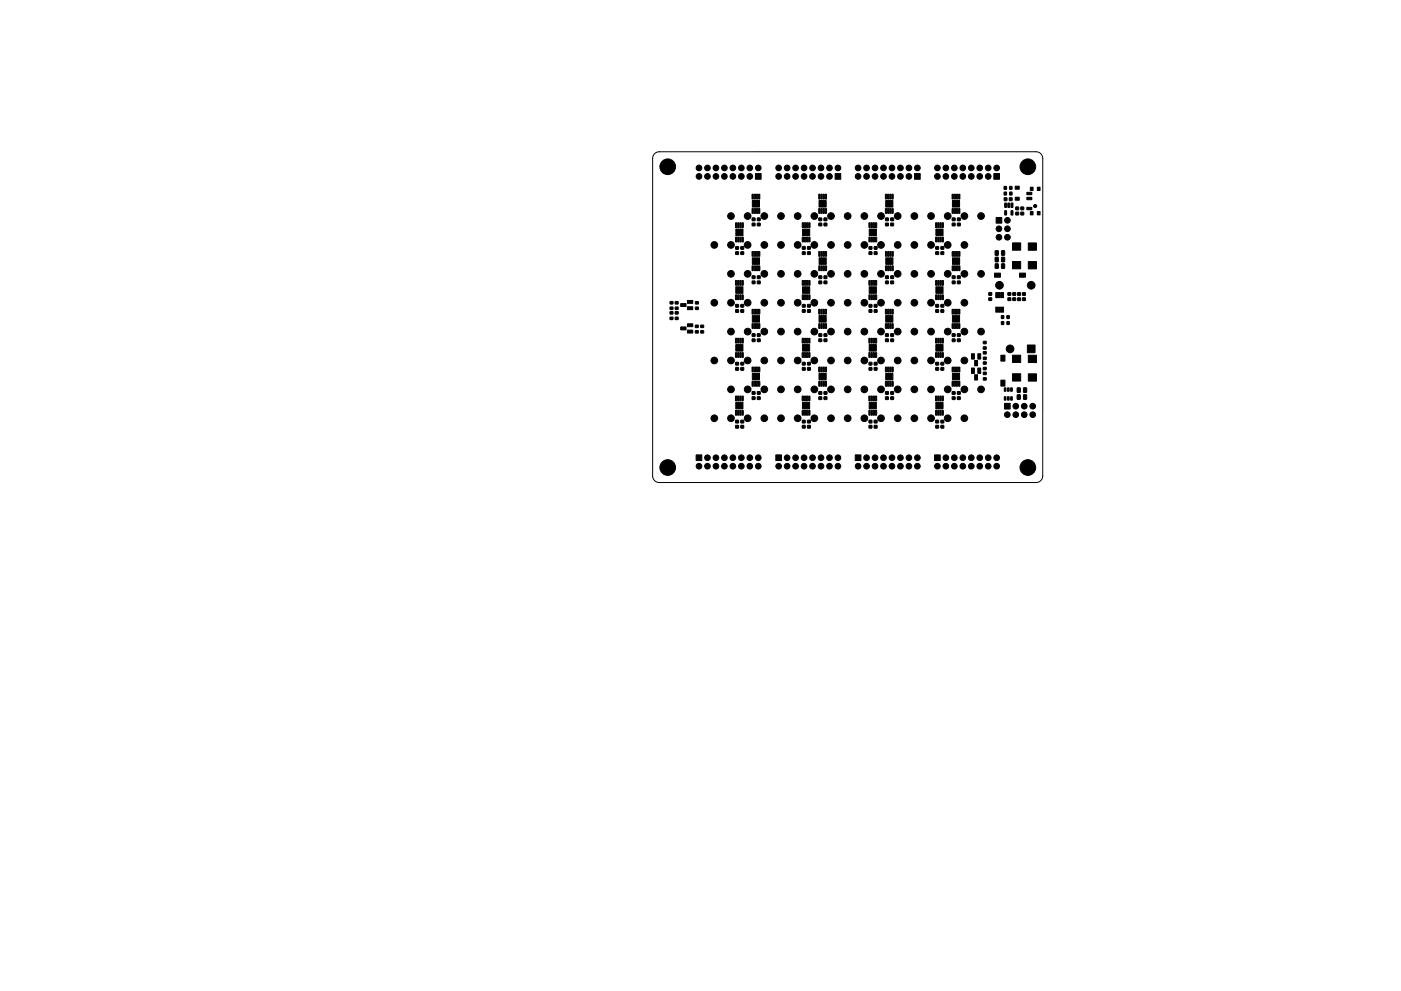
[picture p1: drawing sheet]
<svg xmlns="http://www.w3.org/2000/svg" width="420mm" height="297mm" viewBox="0 0 420 297" stroke-linecap="round" stroke-linejoin="round" font-family="sans-serif">
<path d="M196.3 46.1l.6-.4 .8-.2h113a2 2 0 0 1 2 2v95.1a2 2 0 0 1-2 2h-113a2 2 0 0 1-2-2v-95.1l.1-.7z" fill="none" stroke="#000" stroke-width=".3"/>
<g fill="#000" stroke="#000" stroke-width=".3">
<path d="M225.6 58.2l.3 .1v1.4l-.4-.1zM226.2 58.2l.4 .1-.1 1.4-.3-.1zM226.6 52h1.7v1.7h-1.7zM226.9 58.2l.3 .1v1.4l-.4-.1zM227.5 58.2l.4 .1-.1 1.4-.3-.1zM245.6 58.2l.3 .1v1.4l-.4-.1zM246.2 58.2l.4 .1-.1 1.4-.3-.1zM246.9 58.2l.3 .1v1.4l-.4-.1zM247.5 58.2l.4 .1-.1 1.4-.3-.1zM250.4 52h1.7v1.7h-1.7zM265.6 58.2l.3 .1v1.4l-.4-.1zM266.2 58.2l.4 .1-.1 1.4-.3-.1z"/>
<path d="M266.9 58.2l.3 .1v1.4l-.4-.1zM267.5 58.2l.4 .1-.1 1.4-.3-.1zM274.3 52h1.7v1.7h-1.7zM285.6 58.2l.3 .1v1.4l-.4-.1zM286.2 58.2l.4 .1-.1 1.4-.3-.1zM286.9 58.2l.3 .1v1.4l-.4-.1zM287.5 58.2l.4 .1-.1 1.4-.3-.1zM298.1 52h1.7v1.7h-1.7zM301.1 55.9h.7v.8h-.7zM301.1 57.6h.7v.8h-.7zM301.2 59.3h.7v.8h-.7zM302.8 55.9h.7v.8h-.7z"/>
<path d="M302.8 57.6h.7v.8h-.7zM302.7 59.3h.8v.8h-.8zM304.5 55.8h1.2v.9h-1.2zM307.9 59.2h1.5v.7h-1.5zM307.9 57.7h1.5v.7h-1.5zM309 56.1h.8v1h-.8zM311.1 56.1h.8v1h-.8zM220.7 68.7h2.1v1.9h-2.1zM220.6 66.8h.4l-.1 1.4h-.3zM220.6 71.1h.4l-.1 1.4h-.3zM220.6 73.9h.9v.8h-.9zM220.6 75.5h.9v.7h-.9z"/>
<path d="M221.3 66.8h.3v1.4h-.4zM221.3 71.1h.3v1.4h-.4zM221.9 66.8h.4l-.1 1.4h-.3zM221.9 71.1h.4l-.1 1.4h-.3zM222.6 66.8h.3v1.4h-.4zM222.6 71.1h.3v1.4h-.4zM222.2 73.9h.8v.8h-.8zM222.2 75.5h.8v.7h-.8zM225.6 60.1h2.2v2h-2.2zM225.6 77.3h2.2v1.9h-2.2zM225.6 62.5l.3 .1v1.4l-.4-.1zM225.6 75.4h.3v1.4h-.4z"/>
<path d="M225.6 79.7h.3v1.4h-.4zM225.6 65.4h.8v.7h-.8zM225.6 66.9h.8v.8h-.8zM226.2 62.5l.4 .1-.1 1.4-.3-.1zM226.2 75.4h.4l-.1 1.4h-.3zM226.2 79.7h.4l-.1 1.4h-.3zM226.9 62.5l.3 .1v1.4l-.4-.1zM226.9 75.4h.3v1.4h-.4zM226.9 79.7h.3v1.4h-.4zM227.5 62.5l.4 .1-.1 1.4-.3-.1zM227.5 75.4h.4l-.1 1.4h-.3zM227.5 79.7h.4l-.1 1.4h-.3z"/>
<path d="M227.1 65.4h.9v.7h-.9zM227.1 66.9h.9v.8h-.9zM240.7 68.7h2.1v1.9h-2.1zM240.6 66.8h.4l-.1 1.4-.3-.1zM240.6 71.1h.4l-.1 1.4-.3-.1zM240.6 73.9h.9v.8h-.9zM240.6 75.5h.9v.7h-.9zM241.3 66.8h.3v1.4l-.4-.1zM241.3 71.1h.3v1.4l-.4-.1zM241.9 66.8h.4l-.1 1.4-.3-.1zM241.9 71.1h.4l-.1 1.4-.3-.1zM242.6 66.8h.3v1.4l-.4-.1z"/>
<path d="M242.6 71.1h.3v1.4l-.4-.1zM242.2 73.9h.8v.8h-.8zM242.2 75.5h.8v.7h-.8zM245.6 60.1h2.2v2h-2.2zM245.6 77.3h2.2v1.9h-2.2zM245.6 62.5l.3 .1v1.4l-.4-.1zM245.6 75.4h.3v1.4h-.3zM245.6 79.7h.3v1.4h-.3zM245.6 65.4h.8v.7h-.8zM245.6 66.9h.8v.8h-.8zM246.2 62.5l.4 .1-.1 1.4-.3-.1zM246.2 75.4h.4l-.1 1.4h-.3z"/>
<path d="M246.2 79.7h.4l-.1 1.4h-.3zM246.9 62.5l.3 .1v1.4l-.4-.1zM246.9 75.4h.3v1.4h-.3zM246.9 79.7h.3v1.4h-.3zM247.5 62.5l.4 .1-.1 1.4-.3-.1zM247.5 75.4h.4l-.1 1.4h-.3zM247.5 79.7h.4l-.1 1.4h-.3zM247.1 65.4h.9v.7h-.9zM247.1 66.9h.9v.8h-.9zM260.7 68.7h2.1v1.9h-2.1zM260.6 66.8h.4l-.1 1.4-.3-.1zM260.6 71.1h.4l-.1 1.4-.3-.1z"/>
<path d="M260.6 73.9h.9v.8h-.9zM260.6 75.5h.9v.7h-.9zM261.3 66.8h.3v1.4l-.4-.1zM261.3 71.1h.3v1.4l-.4-.1zM261.9 66.8h.4l-.1 1.4-.3-.1zM261.9 71.1h.4l-.1 1.4-.3-.1zM262.6 66.8h.3v1.4l-.4-.1zM262.6 71.1h.3v1.4l-.4-.1zM262.2 73.9h.8v.8h-.8zM262.2 75.5h.8v.7h-.8zM265.6 60.1h2.2v2h-2.2zM265.6 77.3h2.2v1.9h-2.2z"/>
<path d="M265.6 62.5l.3 .1v1.4l-.4-.1zM265.6 75.4h.3v1.4h-.3zM265.6 79.7h.3v1.4h-.3zM265.6 65.4h.8v.7h-.8zM265.6 66.9h.8v.8h-.8zM266.2 62.5l.4 .1-.1 1.4-.3-.1zM266.2 75.4h.4l-.1 1.4h-.3zM266.2 79.7h.4l-.1 1.4h-.3zM266.9 62.5l.3 .1v1.4l-.4-.1zM266.9 75.4h.3v1.4h-.4zM266.9 79.7h.3v1.4h-.4zM267.5 62.5l.4 .1-.1 1.4-.3-.1z"/>
<path d="M267.5 75.4h.4l-.1 1.4h-.3zM267.5 79.7h.4l-.1 1.4h-.3zM267.1 65.4h.9v.7h-.9zM267.1 66.9h.9v.8h-.9zM280.7 68.7h2.1v1.9h-2.1zM280.6 66.8h.4l-.1 1.4-.3-.1zM280.6 71.1h.4l-.1 1.4-.3-.1zM280.6 73.9h.9v.8h-.9zM280.6 75.5h.9v.7h-.9zM281.3 66.8h.3v1.4l-.4-.1zM281.3 71.1h.3v1.4l-.4-.1zM281.9 66.8h.4l-.1 1.4-.3-.1z"/>
<path d="M281.9 71.1h.4l-.1 1.4-.3-.1zM282.6 66.8h.3v1.4l-.4-.1zM282.6 71.1h.3v1.4l-.4-.1zM282.2 73.9h.8v.8h-.8zM282.2 75.5h.8v.7h-.8zM285.6 60.1h2.2v2h-2.2zM285.6 77.3h2.2v1.9h-2.2zM285.6 62.5l.3 .1v1.4l-.4-.1zM285.6 75.4h.3v1.4h-.3zM285.6 79.7h.3v1.4h-.3zM285.6 65.4h.8v.7h-.8zM285.6 66.9h.8v.8h-.8z"/>
<path d="M286.2 62.5l.4 .1-.1 1.4-.3-.1zM286.2 75.4h.4l-.1 1.4h-.3zM286.2 79.7h.4l-.1 1.4h-.3zM286.9 62.5l.3 .1v1.4l-.4-.1zM286.9 75.4h.3v1.4h-.3zM286.9 79.7h.3v1.4h-.3zM287.5 62.5l.4 .1-.1 1.4-.3-.1zM287.5 75.4h.4l-.1 1.4h-.3zM287.5 79.7h.4l-.1 1.4h-.3zM287.1 65.4h.9v.7h-.9zM287.1 66.9h.9v.8h-.9zM298.7 65.2h1.7v1.7h-1.7z"/>
<path d="M298.5 77.1l.9 .1-.1 1.3-.9-.1zM298.5 75.2l.9 .1-.1 1.2-.9-.1zM300.4 77.1l.9 .1-.1 1.3-.9-.1zM300.4 75.2l.9 .1-.1 1.2-.9-.1zM301.3 60.9l.6 .1-.1 1.2-.5-.1zM301.3 63.2h.6l-.1 1.3-.5-.1zM302.3 60.9l.5 .1-.1 1.2-.5-.1zM303.2 60.9l.6 .1-.1 1.2-.5-.1zM303.2 63.2h.6l-.1 1.3-.5-.1zM304.6 63.6h.9v.8h-.9zM304.6 62.1h.9v.7h-.9zM304.5 59.1h1.2v.9h-1.2z"/>
<path d="M303.6 78.4h2.5v2.2h-2.5zM303.6 72.8h2.5v2.2h-2.5zM306.2 63.6h.8v.8h-.8zM306.2 62.1h.8v.7h-.8zM307.9 62.2h1.5v.7h-1.5zM309 63.4h.8v1h-.8zM308.4 78.4h2.4v2.2h-2.4zM308.4 72.8h2.4v2.2h-2.4zM311.1 63.4h.8v1h-.8zM201 92.1h.8v.6h-.8zM201 90.4h.8v.7h-.8zM201 93.4h.8v.7h-.8z"/>
<path d="M201 95.1h.8v.7h-.8zM202.5 90.4h.8v.7h-.8zM202.5 92.1h.8v.6h-.8zM202.5 93.4h.9v.7h-.9zM202.5 95.1h.9v.7h-.9zM204.1 98h1.6v.9h-1.6zM204.1 91h1.6v.9h-1.6zM206.2 99h1.6v.8h-1.6zM206.2 97.1h1.6v.8h-1.6zM206.2 92h1.6v.8h-1.6zM206.2 90.1h1.6v.8h-1.6zM208.6 92.1h.8v.7h-.8z"/>
<path d="M208.6 90.4h.8v.7h-.8zM208.6 97.5h.8v.7h-.8zM208.6 99.1h.8v.7h-.8zM210.2 97.5h.8v.7h-.8zM210.2 99.1h.8v.7h-.8zM220.7 86h2.1v1.9h-2.1zM220.6 84.1h.4l-.1 1.4h-.3zM220.6 88.4h.4l-.1 1.4h-.3zM220.6 91.3h.9v.7h-.9zM220.6 92.8h.9v.8h-.9zM221.2 84.1h.4v1.4h-.4zM221.2 88.4h.4v1.4h-.4z"/>
<path d="M221.9 84.1h.4l-.1 1.4h-.3zM221.9 88.4h.4l-.1 1.4h-.3zM222.5 84.1h.4v1.4h-.4zM222.5 88.4h.4v1.4h-.4zM222.2 91.3h.8v.7h-.8zM222.2 92.8h.8v.8h-.8zM225.6 94.6h2.2v2h-2.2zM225.6 92.7l.3 .1v1.3h-.4zM225.6 97l.3 .1v1.3h-.4zM225.6 82.7h.8v.8h-.8zM225.6 84.3h.8v.7h-.8zM225.6 100.1h.8v.7h-.8z"/>
<path d="M226.2 92.7l.4 .1-.1 1.3h-.3zM226.2 97l.4 .1-.1 1.3h-.3zM226.9 92.7l.3 .1v1.3h-.4zM226.9 97l.3 .1v1.3h-.4zM227.5 92.7l.4 .1-.1 1.3h-.3zM227.5 97l.4 .1-.1 1.3h-.3zM227.1 100.1h.9v.7h-.9zM227.1 82.7h.9v.8h-.9zM227.1 84.3h.9v.7h-.9zM240.7 86h2.1v1.9h-2.1zM240.6 84.1h.4l-.1 1.4h-.3zM240.6 88.4h.4l-.1 1.4h-.3z"/>
<path d="M240.6 91.3h.9v.7h-.9zM240.6 92.8h.9v.8h-.9zM241.3 84.1h.3v1.4h-.4zM241.3 88.4h.3v1.4h-.4zM241.9 84.1h.4l-.1 1.4h-.3zM241.9 88.4h.4l-.1 1.4h-.3zM242.6 84.1h.3v1.4h-.4zM242.6 88.4h.3v1.4h-.4zM242.2 91.3h.8v.7h-.8zM242.2 92.8h.8v.8h-.8zM245.6 94.6h2.2v2h-2.2zM245.6 92.7l.3 .1v1.3h-.4z"/>
<path d="M245.6 97l.3 .1v1.3h-.4zM245.6 100.1h.8v.7h-.8zM245.6 82.7h.8v.8h-.8zM245.6 84.3h.8v.7h-.8zM246.2 92.7l.4 .1-.1 1.3h-.3zM246.2 97l.4 .1-.1 1.3h-.3zM246.9 92.7l.3 .1v1.3h-.4zM246.9 97l.3 .1v1.3h-.4zM247.5 92.7l.4 .1-.1 1.3h-.3zM247.5 97l.4 .1-.1 1.3h-.3zM247.1 100.1h.9v.7h-.9zM247.1 82.7h.9v.8h-.9z"/>
<path d="M247.1 84.3h.9v.7h-.9zM260.7 86h2.1v1.9h-2.1zM260.6 84.1h.4l-.1 1.4h-.3zM260.6 88.4h.4l-.1 1.4h-.3zM260.6 91.3h.9v.7h-.9zM260.6 92.8h.9v.8h-.9zM261.3 84.1h.3v1.4h-.4zM261.3 88.4h.3v1.4h-.4zM261.9 84.1h.4l-.1 1.4h-.3zM261.9 88.4h.4l-.1 1.4h-.3zM262.6 84.1h.3v1.4h-.4zM262.6 88.4h.3v1.4h-.4z"/>
<path d="M262.2 91.3h.8v.7h-.8zM262.2 92.8h.8v.8h-.8zM265.6 94.6h2.2v2h-2.2zM265.6 92.7l.3 .1v1.3h-.4zM265.6 97l.3 .1v1.3h-.4zM265.6 100.1h.8v.7h-.8zM265.6 82.7h.8v.8h-.8zM265.6 84.3h.8v.7h-.8zM266.2 92.7l.4 .1-.1 1.3h-.3zM266.2 97l.4 .1-.1 1.3h-.3zM266.9 92.7l.3 .1v1.3h-.4zM266.9 97l.3 .1v1.3h-.4z"/>
<path d="M267.5 92.7l.4 .1-.1 1.3h-.3zM267.5 97l.4 .1-.1 1.3h-.3zM267.1 82.7h.9v.8h-.9zM267.1 84.3h.9v.7h-.9zM267.1 100.1h.9v.7h-.9zM280.7 86h2.1v1.9h-2.1zM280.6 84.1h.4l-.1 1.4h-.3zM280.6 88.4h.4l-.1 1.4h-.3zM280.6 91.3h.9v.7h-.9zM280.6 92.8h.9v.8h-.9zM281.3 84.1h.3v1.4h-.4zM281.3 88.4h.3v1.4h-.4z"/>
<path d="M281.9 84.1h.4l-.1 1.4h-.3zM281.9 88.4h.4l-.1 1.4h-.3zM282.6 84.1h.3v1.4h-.4zM282.6 88.4h.3v1.4h-.4zM282.2 91.3h.8v.7h-.8zM282.2 92.8h.8v.8h-.8zM285.6 94.6h2.2v2h-2.2zM285.6 92.7l.3 .1v1.3h-.4zM285.6 97l.3 .1v1.3h-.4zM285.6 82.7h.8v.8h-.8zM285.6 84.3h.8v.7h-.8zM285.6 100.1h.8v.7h-.8z"/>
<path d="M286.2 92.7l.4 .1-.1 1.3h-.3zM286.2 97l.4 .1-.1 1.3h-.3zM286.9 92.7l.3 .1v1.3h-.4zM286.9 97l.3 .1v1.3h-.4zM287.5 92.7l.4 .1-.1 1.3h-.3zM287.5 97l.4 .1-.1 1.3h-.3zM287.1 82.7h.9v.8h-.9zM287.1 84.3h.9v.7h-.9zM287.1 100.1h.9v.7h-.9zM296.6 87.7h.8v.8h-.8zM296.6 89.3h.8v.7h-.8zM298.6 87.7h.4v1.5h-.4z"/>
<path d="M298.6 92h.4v1.6h-.4zM299.1 87.7h.4v1.5h-.4zM299.1 92h.4v1.6h-.4zM298.5 79.1l.9 .1-.1 1.3-.9-.2zM299.6 87.7h.4v1.5h-.4zM299.6 92h.4v1.6h-.4zM298.3 81.9h1.7v1.2h-1.7zM300.1 87.7h.4v1.5h-.4zM300.1 92h.4v1.6h-.4zM300.6 87.7h.4v1.5h-.4zM300.6 92h.4v1.6h-.4zM300.3 96.4h.7v.8h-.7z"/>
<path d="M300.3 94.6h.7v.9h-.7zM300.4 79.1l.9 .1-.1 1.3-.9-.2zM302.3 89.3h.8v.7h-.8zM302.3 87.7h.8v.8h-.8zM302 96.4h.7v.8h-.7zM302 94.6h.7v.9h-.7zM303.8 89.3h.8v.8h-.8zM303.8 87.7h.8v.8h-.8zM305.2 89.3h.8v.8h-.8zM305.2 87.7h.8v.8h-.8zM306.7 89.3h.8v.8h-.8zM306.7 87.7h.8v.8h-.8z"/>
<path d="M305.7 81.9h1.8v1.2h-1.8zM220.7 103.3h2.1v1.9h-2.1zM220.6 118.7l.4 .1-.1 1.3h-.3zM220.6 101.4h.4l-.1 1.4h-.3zM220.6 105.7h.4l-.1 1.4h-.3zM220.6 108.6h.9v.8h-.9zM220.6 110.2h.9v.7h-.9zM221.2 118.7l.4 .1v1.3h-.4zM221.2 101.4h.4v1.4h-.4zM221.2 105.7h.4v1.4h-.4zM221.9 118.7l.4 .1-.1 1.3h-.3zM221.9 101.4h.4l-.1 1.4h-.3z"/>
<path d="M221.9 105.7h.4l-.1 1.4h-.3zM222.5 118.7l.4 .1v1.3h-.4zM222.5 101.4h.4v1.4h-.4zM222.5 105.7h.4v1.4h-.4zM222.2 108.6h.8v.8h-.8zM222.2 110.2h.8v.7h-.8zM225.6 111.9h2.2v2h-2.2zM225.6 110.1h.3v1.4l-.4-.1zM225.6 114.4h.3v1.4l-.4-.1zM225.6 117.4h.8v.8h-.8zM225.6 119h.8v.7h-.8zM225.6 101.6h.8v.8h-.8z"/>
<path d="M226.2 110.1h.4l-.1 1.4-.3-.1zM226.2 114.4h.4l-.1 1.4-.3-.1zM226.9 110.1h.3v1.4l-.4-.1zM226.9 114.4h.3v1.4l-.4-.1zM227.5 110.1h.4l-.1 1.4-.3-.1zM227.5 114.4h.4l-.1 1.4-.3-.1zM227.1 101.6h.9v.8h-.9zM227.1 117.4h.9v.8h-.9zM227.1 119h.9v.7h-.9zM240.7 103.3h2.1v1.9h-2.1zM240.6 118.7l.4 .1-.1 1.3h-.3zM240.6 101.4h.4l-.1 1.4h-.3z"/>
<path d="M240.6 105.7h.4l-.1 1.4h-.3zM240.6 108.6h.9v.8h-.9zM240.6 110.2h.9v.7h-.9zM241.2 118.7l.4 .1v1.3h-.4zM241.2 101.4h.4v1.4h-.4zM241.2 105.7h.4v1.4h-.4zM241.9 118.7l.4 .1-.1 1.3h-.3zM241.9 101.4h.4l-.1 1.4h-.3zM241.9 105.7h.4l-.1 1.4h-.3zM242.5 118.7l.4 .1v1.3h-.4zM242.5 101.4h.4v1.4h-.4zM242.5 105.7h.4v1.4h-.4z"/>
<path d="M242.2 108.6h.8v.8h-.8zM242.2 110.2h.8v.7h-.8zM245.6 111.9h2.2v2h-2.2zM245.6 110.1h.3v1.4l-.4-.1zM245.6 114.4h.3v1.4l-.4-.1zM245.6 117.4h.8v.8h-.8zM245.6 119h.8v.7h-.8zM245.6 101.6h.8v.8h-.8zM246.2 110.1h.4l-.1 1.4-.3-.1zM246.2 114.4h.4l-.1 1.4-.3-.1zM246.9 110.1h.3v1.4l-.4-.1zM246.9 114.4h.3v1.4l-.4-.1z"/>
<path d="M247.5 110.1h.4l-.1 1.4-.3-.1zM247.5 114.4h.4l-.1 1.4-.3-.1zM247.1 101.6h.9v.8h-.9zM247.1 117.4h.9v.8h-.9zM247.1 119h.9v.7h-.9zM260.7 103.3h2.1v1.9h-2.1zM260.6 101.4h.4l-.1 1.4h-.3zM260.6 105.7h.4l-.1 1.4h-.3zM260.6 118.7l.4 .1-.1 1.3h-.3zM260.6 108.6h.9v.8h-.9zM260.6 110.2h.9v.7h-.9zM261.2 101.4h.4v1.4h-.4z"/>
<path d="M261.2 105.7h.4v1.4h-.4zM261.2 118.7l.4 .1v1.3h-.4zM261.9 101.4h.4l-.1 1.4h-.3zM261.9 105.7h.4l-.1 1.4h-.3zM261.9 118.7l.4 .1-.1 1.3h-.3zM262.5 101.4h.4l-.1 1.4h-.3zM262.5 105.7h.4l-.1 1.4h-.3zM262.5 118.7l.4 .1-.1 1.3h-.3zM262.2 108.6h.8v.8h-.8zM262.2 110.2h.8v.7h-.8zM265.6 111.9h2.2v2h-2.2zM265.6 110.1h.3v1.4l-.4-.1z"/>
<path d="M265.6 114.4h.3v1.4l-.4-.1zM265.6 117.4h.8v.8h-.8zM265.6 119h.8v.7h-.8zM265.6 101.6h.8v.8h-.8zM266.2 110.1h.4l-.1 1.4-.3-.1zM266.2 114.4h.4l-.1 1.4-.3-.1zM266.9 110.1h.3v1.4l-.4-.1zM266.9 114.4h.3v1.4l-.4-.1zM267.5 110.1h.4l-.1 1.4-.3-.1zM267.5 114.4h.4l-.1 1.4-.3-.1zM267.1 101.6h.9v.8h-.9zM267.1 117.4h.9v.8h-.9z"/>
<path d="M267.1 119h.9v.7h-.9zM280.7 103.3h2.1v1.9h-2.1zM280.6 118.7l.4 .1-.1 1.3h-.3zM280.6 101.4h.4l-.1 1.4h-.3zM280.6 105.7h.4l-.1 1.4h-.3zM280.6 108.6h.9v.8h-.9zM280.6 110.2h.9v.7h-.9zM281.2 118.7l.4 .1v1.3h-.4zM281.2 101.4h.4v1.4h-.4zM281.2 105.7h.4v1.4h-.4zM281.9 118.7l.4 .1-.1 1.3h-.3zM281.9 101.4h.4l-.1 1.4h-.3z"/>
<path d="M281.9 105.7h.4l-.1 1.4h-.3zM282.5 118.7l.4 .1-.1 1.3h-.3zM282.5 101.4h.4l-.1 1.4h-.3zM282.5 105.7h.4l-.1 1.4h-.3zM282.2 108.6h.8v.8h-.8zM282.2 110.2h.8v.7h-.8zM285.6 111.9h2.2v2h-2.2zM285.6 110.1h.3v1.4l-.4-.1zM285.6 114.4h.3v1.4l-.4-.1zM285.6 101.6h.8v.8h-.8zM285.6 117.4h.8v.8h-.8zM285.6 119h.8v.7h-.8z"/>
<path d="M286.2 110.1h.4l-.1 1.4-.3-.1zM286.2 114.4h.4l-.1 1.4-.3-.1zM286.9 110.1h.3v1.4l-.4-.1zM286.9 114.4h.3v1.4l-.4-.1zM287.5 110.1h.4l-.1 1.4-.3-.1zM287.5 114.4h.4l-.1 1.4-.3-.1zM287.1 101.6h.9v.8h-.9zM287.1 117.4h.9v.8h-.9zM287.1 119h.9v.7h-.9zM291.3 106h.9v1.6h-.9zM291.3 110.3h.9v1.6h-.9zM292.3 108h.9v1.6h-.9z"/>
<path d="M292.3 112.3h.9v1.6h-.9zM293.2 106h.9v1.6h-.9zM293.2 110.3h.9v1.6h-.9zM294.9 110.1h.8v.7h-.8zM294.9 108.5h.8v.7h-.8zM294.9 102.3h.8v.7h-.8zM294.9 104h.8v.7h-.8zM294.9 111.6h.8v.7h-.8zM294.9 113.2h.8v.7h-.8zM294.9 105.4h.8v.7h-.8zM294.9 107.1h.8v.6h-.8zM300.2 106.5h1.2v1.7h-1.2z"/>
<path d="M300.2 113.9h1.2v1.8h-1.2zM301.2 116.3h.5v1h-.5zM301.2 118.9h.5v1h-.5zM302.1 116.3h.5v1h-.5zM302.1 118.9h.5v1h-.5zM303.1 116.3h.5v1h-.5zM303.1 118.9h.5v1h-.5zM303.7 106.5h2.4v2.1h-2.4zM303.7 112h2.4v2.2h-2.4zM305.1 116.3l.9 .1-.1 1.2-.9-.1zM305.1 118.4h.9l-.1 1.3-.9-.1zM307 116.3l.9 .1-.1 1.2-.9-.1z"/>
<path d="M307 118.4h.9l-.1 1.3-.9-.1zM308.1 103.4h2.3v2.3h-2.3zM308.4 106.5h2.4v2.2h-2.4zM308.4 112.1h2.4v2.1h-2.4zM208.8 136.3h1.7v1.7h-1.7zM220.7 120.6h2.1v2h-2.1zM220.6 123l.4 .1-.1 1.3h-.3zM220.6 126h.9v.7h-.9zM220.6 127.5h.9v.8h-.9zM221.2 123l.4 .1v1.3h-.4zM221.9 123l.4 .1-.1 1.3h-.3zM222.5 123l.4 .1v1.3h-.4z"/>
<path d="M222.2 126h.8v.7h-.8zM222.2 127.5h.8v.8h-.8zM232.7 136.3h1.7v1.7h-1.7zM240.7 120.6h2.1v2h-2.1zM240.6 123l.4 .1-.1 1.3h-.3zM240.6 126h.9v.7h-.9zM240.6 127.5h.9v.8h-.9zM241.2 123l.4 .1v1.3h-.4zM241.9 123l.4 .1-.1 1.3h-.3zM242.5 123l.4 .1v1.3h-.4zM242.2 126h.8v.7h-.8zM242.2 127.5h.8v.8h-.8z"/>
<path d="M256.5 136.3h1.7v1.7h-1.7zM260.7 120.6h2.1v2h-2.1zM260.6 123l.4 .1-.1 1.3h-.3zM260.6 126h.9v.7h-.9zM260.6 127.5h.9v.8h-.9zM261.2 123l.4 .1v1.3h-.4zM261.9 123l.4 .1-.1 1.3h-.3zM262.5 123l.4 .1-.1 1.3h-.3zM262.2 126h.8v.7h-.8zM262.2 127.5h.8v.8h-.8zM280.7 120.6h2.1v2h-2.1zM280.6 123l.4 .1-.1 1.3h-.3z"/>
<path d="M280.6 126h.9v.7h-.9zM280.6 127.5h.9v.8h-.9zM281.2 123l.4 .1v1.3h-.4zM280.3 136.3h1.7v1.7h-1.7zM281.9 123l.4 .1-.1 1.3h-.3zM282.5 123l.4 .1-.1 1.3h-.3zM282.2 126h.8v.7h-.8zM282.2 127.5h.8v.8h-.8zM301.2 120.9h1.7v1.7h-1.7z"/>
<circle cx="200.2" cy="50" r="2.35"/>
<circle cx="209.6" cy="52.9" r=".85"/>
<circle cx="209.6" cy="50.3" r=".85"/>
<circle cx="212.2" cy="52.9" r=".85"/>
<circle cx="212.2" cy="50.3" r=".85"/>
<circle cx="214.7" cy="52.9" r=".85"/>
<circle cx="214.7" cy="50.3" r=".85"/>
<circle cx="217.2" cy="50.3" r=".85"/>
<circle cx="217.2" cy="52.9" r=".85"/>
<circle cx="219.8" cy="50.3" r=".85"/>
<circle cx="219.8" cy="52.9" r=".85"/>
<circle cx="222.3" cy="50.3" r=".85"/>
<circle cx="222.3" cy="52.9" r=".85"/>
<circle cx="224.9" cy="52.9" r=".85"/>
<circle cx="224.9" cy="50.3" r=".85"/>
<circle cx="227.4" cy="50.3" r=".85"/>
<circle cx="233.5" cy="52.9" r=".85"/>
<circle cx="233.5" cy="50.3" r=".85"/>
<circle cx="236.1" cy="52.9" r=".85"/>
<circle cx="236.1" cy="50.3" r=".85"/>
<circle cx="238.6" cy="50.3" r=".85"/>
<circle cx="238.6" cy="52.9" r=".85"/>
<circle cx="241.1" cy="50.3" r=".85"/>
<circle cx="241.1" cy="52.9" r=".85"/>
<circle cx="243.7" cy="52.9" r=".85"/>
<circle cx="243.7" cy="50.3" r=".85"/>
<circle cx="246.2" cy="52.9" r=".85"/>
<circle cx="246.2" cy="50.3" r=".85"/>
<circle cx="248.8" cy="50.3" r=".85"/>
<circle cx="248.8" cy="52.9" r=".85"/>
<circle cx="251.3" cy="50.3" r=".85"/>
<circle cx="257.3" cy="52.9" r=".85"/>
<circle cx="257.3" cy="50.3" r=".85"/>
<circle cx="259.9" cy="52.9" r=".85"/>
<circle cx="259.9" cy="50.3" r=".85"/>
<circle cx="262.4" cy="52.9" r=".85"/>
<circle cx="262.4" cy="50.3" r=".85"/>
<circle cx="265" cy="52.9" r=".85"/>
<circle cx="265" cy="50.3" r=".85"/>
<circle cx="267.5" cy="50.3" r=".85"/>
<circle cx="267.5" cy="52.9" r=".85"/>
<circle cx="270" cy="52.9" r=".85"/>
<circle cx="270" cy="50.3" r=".85"/>
<circle cx="272.6" cy="52.9" r=".85"/>
<circle cx="272.6" cy="50.3" r=".85"/>
<circle cx="275.1" cy="50.3" r=".85"/>
<circle cx="281.1" cy="50.3" r=".85"/>
<circle cx="281.1" cy="52.9" r=".85"/>
<circle cx="283.7" cy="52.9" r=".85"/>
<circle cx="283.7" cy="50.3" r=".85"/>
<circle cx="286.2" cy="50.3" r=".85"/>
<circle cx="286.2" cy="52.9" r=".85"/>
<circle cx="288.7" cy="52.9" r=".85"/>
<circle cx="288.7" cy="50.3" r=".85"/>
<circle cx="291.3" cy="52.9" r=".85"/>
<circle cx="291.3" cy="50.3" r=".85"/>
<circle cx="293.8" cy="50.3" r=".85"/>
<circle cx="293.8" cy="52.9" r=".85"/>
<circle cx="296.4" cy="52.9" r=".85"/>
<circle cx="296.4" cy="50.3" r=".85"/>
<circle cx="298.9" cy="50.3" r=".85"/>
<circle cx="308.2" cy="50" r="2.35"/>
<circle cx="214.2" cy="73.4" r="1"/>
<circle cx="219.2" cy="73.4" r="1"/>
<circle cx="219.2" cy="64.8" r="1"/>
<circle cx="224.2" cy="73.4" r="1"/>
<circle cx="224.2" cy="64.8" r="1"/>
<circle cx="229.2" cy="73.4" r="1"/>
<circle cx="229.2" cy="64.8" r="1"/>
<circle cx="234.2" cy="73.4" r="1"/>
<circle cx="234.2" cy="64.8" r="1"/>
<circle cx="239.2" cy="73.4" r="1"/>
<circle cx="239.2" cy="64.8" r="1"/>
<circle cx="244.2" cy="73.4" r="1"/>
<circle cx="244.2" cy="64.8" r="1"/>
<circle cx="249.2" cy="73.4" r="1"/>
<circle cx="249.2" cy="64.8" r="1"/>
<circle cx="254.2" cy="73.4" r="1"/>
<circle cx="254.2" cy="64.8" r="1"/>
<circle cx="259.2" cy="73.4" r="1"/>
<circle cx="259.2" cy="64.8" r="1"/>
<circle cx="264.2" cy="73.4" r="1"/>
<circle cx="264.2" cy="64.8" r="1"/>
<circle cx="269.2" cy="73.4" r="1"/>
<circle cx="269.2" cy="64.8" r="1"/>
<circle cx="274.2" cy="73.4" r="1"/>
<circle cx="274.2" cy="64.8" r="1"/>
<circle cx="279.2" cy="73.4" r="1"/>
<circle cx="279.2" cy="64.8" r="1"/>
<circle cx="284.2" cy="73.4" r="1"/>
<circle cx="284.2" cy="64.8" r="1"/>
<circle cx="289.2" cy="73.4" r="1"/>
<circle cx="289.2" cy="64.8" r="1"/>
<circle cx="294.2" cy="64.8" r="1"/>
<circle cx="299.6" cy="71.1" r=".85"/>
<circle cx="299.6" cy="68.6" r=".85"/>
<circle cx="302.1" cy="66" r=".85"/>
<circle cx="302.1" cy="68.6" r=".85"/>
<circle cx="302.1" cy="71.1" r=".85"/>
<circle cx="310.4" cy="61.8" r=".47"/>
<circle cx="214.2" cy="90.7" r="1"/>
<circle cx="219.2" cy="90.7" r="1"/>
<circle cx="219.2" cy="99.4" r="1"/>
<circle cx="219.2" cy="82.1" r="1"/>
<circle cx="224.2" cy="90.7" r="1"/>
<circle cx="224.2" cy="99.4" r="1"/>
<circle cx="224.2" cy="82.1" r="1"/>
<circle cx="229.2" cy="90.7" r="1"/>
<circle cx="229.2" cy="99.4" r="1"/>
<circle cx="229.2" cy="82.1" r="1"/>
<circle cx="234.2" cy="90.7" r="1"/>
<circle cx="234.2" cy="99.4" r="1"/>
<circle cx="234.2" cy="82.1" r="1"/>
<circle cx="239.2" cy="90.7" r="1"/>
<circle cx="239.2" cy="99.4" r="1"/>
<circle cx="239.2" cy="82.1" r="1"/>
<circle cx="244.2" cy="90.7" r="1"/>
<circle cx="244.2" cy="99.4" r="1"/>
<circle cx="244.2" cy="82.1" r="1"/>
<circle cx="249.2" cy="90.7" r="1"/>
<circle cx="249.2" cy="99.4" r="1"/>
<circle cx="249.2" cy="82.1" r="1"/>
<circle cx="254.2" cy="90.7" r="1"/>
<circle cx="254.2" cy="99.4" r="1"/>
<circle cx="254.2" cy="82.1" r="1"/>
<circle cx="259.2" cy="90.7" r="1"/>
<circle cx="259.2" cy="99.4" r="1"/>
<circle cx="259.2" cy="82.1" r="1"/>
<circle cx="264.2" cy="90.7" r="1"/>
<circle cx="264.2" cy="99.4" r="1"/>
<circle cx="264.2" cy="82.1" r="1"/>
<circle cx="269.2" cy="90.7" r="1"/>
<circle cx="269.2" cy="99.4" r="1"/>
<circle cx="269.2" cy="82.1" r="1"/>
<circle cx="274.2" cy="90.7" r="1"/>
<circle cx="274.2" cy="99.4" r="1"/>
<circle cx="274.2" cy="82.1" r="1"/>
<circle cx="279.2" cy="90.7" r="1"/>
<circle cx="279.2" cy="99.4" r="1"/>
<circle cx="279.2" cy="82.1" r="1"/>
<circle cx="284.2" cy="90.7" r="1"/>
<circle cx="284.2" cy="99.4" r="1"/>
<circle cx="284.2" cy="82.1" r="1"/>
<circle cx="289.2" cy="90.7" r="1"/>
<circle cx="289.2" cy="99.4" r="1"/>
<circle cx="289.2" cy="82.1" r="1"/>
<circle cx="294.2" cy="99.4" r="1"/>
<circle cx="294.2" cy="82.1" r="1"/>
<circle cx="299.7" cy="85.5" r="1.15"/>
<circle cx="309.3" cy="85.5" r="1.15"/>
<circle cx="214.2" cy="108.1" r="1"/>
<circle cx="219.2" cy="116.7" r="1"/>
<circle cx="219.2" cy="108.1" r="1"/>
<circle cx="224.2" cy="116.7" r="1"/>
<circle cx="224.2" cy="108.1" r="1"/>
<circle cx="229.2" cy="116.7" r="1"/>
<circle cx="229.2" cy="108.1" r="1"/>
<circle cx="234.2" cy="116.7" r="1"/>
<circle cx="234.2" cy="108.1" r="1"/>
<circle cx="239.2" cy="116.7" r="1"/>
<circle cx="239.2" cy="108.1" r="1"/>
<circle cx="244.2" cy="116.7" r="1"/>
<circle cx="244.2" cy="108.1" r="1"/>
<circle cx="249.2" cy="116.7" r="1"/>
<circle cx="249.2" cy="108.1" r="1"/>
<circle cx="254.2" cy="116.7" r="1"/>
<circle cx="254.2" cy="108.1" r="1"/>
<circle cx="259.2" cy="116.7" r="1"/>
<circle cx="259.2" cy="108.1" r="1"/>
<circle cx="264.2" cy="116.7" r="1"/>
<circle cx="264.2" cy="108.1" r="1"/>
<circle cx="269.2" cy="116.7" r="1"/>
<circle cx="269.2" cy="108.1" r="1"/>
<circle cx="274.2" cy="116.7" r="1"/>
<circle cx="274.2" cy="108.1" r="1"/>
<circle cx="279.2" cy="116.7" r="1"/>
<circle cx="279.2" cy="108.1" r="1"/>
<circle cx="284.2" cy="116.7" r="1"/>
<circle cx="284.2" cy="108.1" r="1"/>
<circle cx="289.2" cy="116.7" r="1"/>
<circle cx="289.2" cy="108.1" r="1"/>
<circle cx="294.2" cy="116.7" r="1"/>
<circle cx="302.9" cy="104.6" r="1.15"/>
<circle cx="209.6" cy="139.7" r=".85"/>
<circle cx="212.2" cy="137.2" r=".85"/>
<circle cx="212.2" cy="139.7" r=".85"/>
<circle cx="214.2" cy="125.4" r="1"/>
<circle cx="214.7" cy="137.2" r=".85"/>
<circle cx="214.7" cy="139.7" r=".85"/>
<circle cx="217.2" cy="137.2" r=".85"/>
<circle cx="217.2" cy="139.7" r=".85"/>
<circle cx="219.2" cy="125.4" r="1"/>
<circle cx="219.8" cy="139.7" r=".85"/>
<circle cx="219.8" cy="137.2" r=".85"/>
<circle cx="222.3" cy="137.2" r=".85"/>
<circle cx="222.3" cy="139.7" r=".85"/>
<circle cx="224.2" cy="125.4" r="1"/>
<circle cx="224.9" cy="139.7" r=".85"/>
<circle cx="224.9" cy="137.2" r=".85"/>
<circle cx="227.4" cy="137.2" r=".85"/>
<circle cx="227.4" cy="139.7" r=".85"/>
<circle cx="229.2" cy="125.4" r="1"/>
<circle cx="233.5" cy="139.7" r=".85"/>
<circle cx="234.2" cy="125.4" r="1"/>
<circle cx="236.1" cy="137.2" r=".85"/>
<circle cx="236.1" cy="139.7" r=".85"/>
<circle cx="238.6" cy="137.2" r=".85"/>
<circle cx="238.6" cy="139.7" r=".85"/>
<circle cx="239.2" cy="125.4" r="1"/>
<circle cx="241.1" cy="137.2" r=".85"/>
<circle cx="241.1" cy="139.7" r=".85"/>
<circle cx="243.7" cy="137.2" r=".85"/>
<circle cx="243.7" cy="139.7" r=".85"/>
<circle cx="244.2" cy="125.4" r="1"/>
<circle cx="246.2" cy="139.7" r=".85"/>
<circle cx="246.2" cy="137.2" r=".85"/>
<circle cx="248.8" cy="137.2" r=".85"/>
<circle cx="248.8" cy="139.7" r=".85"/>
<circle cx="249.2" cy="125.4" r="1"/>
<circle cx="251.3" cy="139.7" r=".85"/>
<circle cx="251.3" cy="137.2" r=".85"/>
<circle cx="254.2" cy="125.4" r="1"/>
<circle cx="257.3" cy="139.7" r=".85"/>
<circle cx="259.2" cy="125.4" r="1"/>
<circle cx="259.9" cy="139.7" r=".85"/>
<circle cx="259.9" cy="137.2" r=".85"/>
<circle cx="262.4" cy="139.7" r=".85"/>
<circle cx="262.4" cy="137.2" r=".85"/>
<circle cx="264.2" cy="125.4" r="1"/>
<circle cx="265" cy="139.7" r=".85"/>
<circle cx="265" cy="137.2" r=".85"/>
<circle cx="267.5" cy="139.7" r=".85"/>
<circle cx="267.5" cy="137.2" r=".85"/>
<circle cx="269.2" cy="125.4" r="1"/>
<circle cx="270" cy="139.7" r=".85"/>
<circle cx="270" cy="137.2" r=".85"/>
<circle cx="272.6" cy="137.2" r=".85"/>
<circle cx="272.6" cy="139.7" r=".85"/>
<circle cx="274.2" cy="125.4" r="1"/>
<circle cx="275.1" cy="139.7" r=".85"/>
<circle cx="275.1" cy="137.2" r=".85"/>
<circle cx="279.2" cy="125.4" r="1"/>
<circle cx="281.1" cy="139.7" r=".85"/>
<circle cx="283.7" cy="137.2" r=".85"/>
<circle cx="283.7" cy="139.7" r=".85"/>
<circle cx="284.2" cy="125.4" r="1"/>
<circle cx="286.2" cy="137.2" r=".85"/>
<circle cx="286.2" cy="139.7" r=".85"/>
<circle cx="288.7" cy="139.7" r=".85"/>
<circle cx="288.7" cy="137.2" r=".85"/>
<circle cx="289.2" cy="125.4" r="1"/>
<circle cx="291.3" cy="139.7" r=".85"/>
<circle cx="291.3" cy="137.2" r=".85"/>
<circle cx="293.8" cy="139.7" r=".85"/>
<circle cx="293.8" cy="137.2" r=".85"/>
<circle cx="296.4" cy="139.7" r=".85"/>
<circle cx="296.4" cy="137.2" r=".85"/>
<circle cx="298.9" cy="137.2" r=".85"/>
<circle cx="298.9" cy="139.7" r=".85"/>
<circle cx="302.1" cy="124.3" r=".85"/>
<circle cx="304.6" cy="124.3" r=".85"/>
<circle cx="304.6" cy="121.8" r=".85"/>
<circle cx="307.2" cy="121.8" r=".85"/>
<circle cx="307.2" cy="124.3" r=".85"/>
<circle cx="309.7" cy="121.8" r=".85"/>
<circle cx="309.7" cy="124.3" r=".85"/>
<circle cx="200.2" cy="140.1" r="2.35"/>
<circle cx="308.2" cy="140.1" r="2.35"/>
</g>
</svg>
